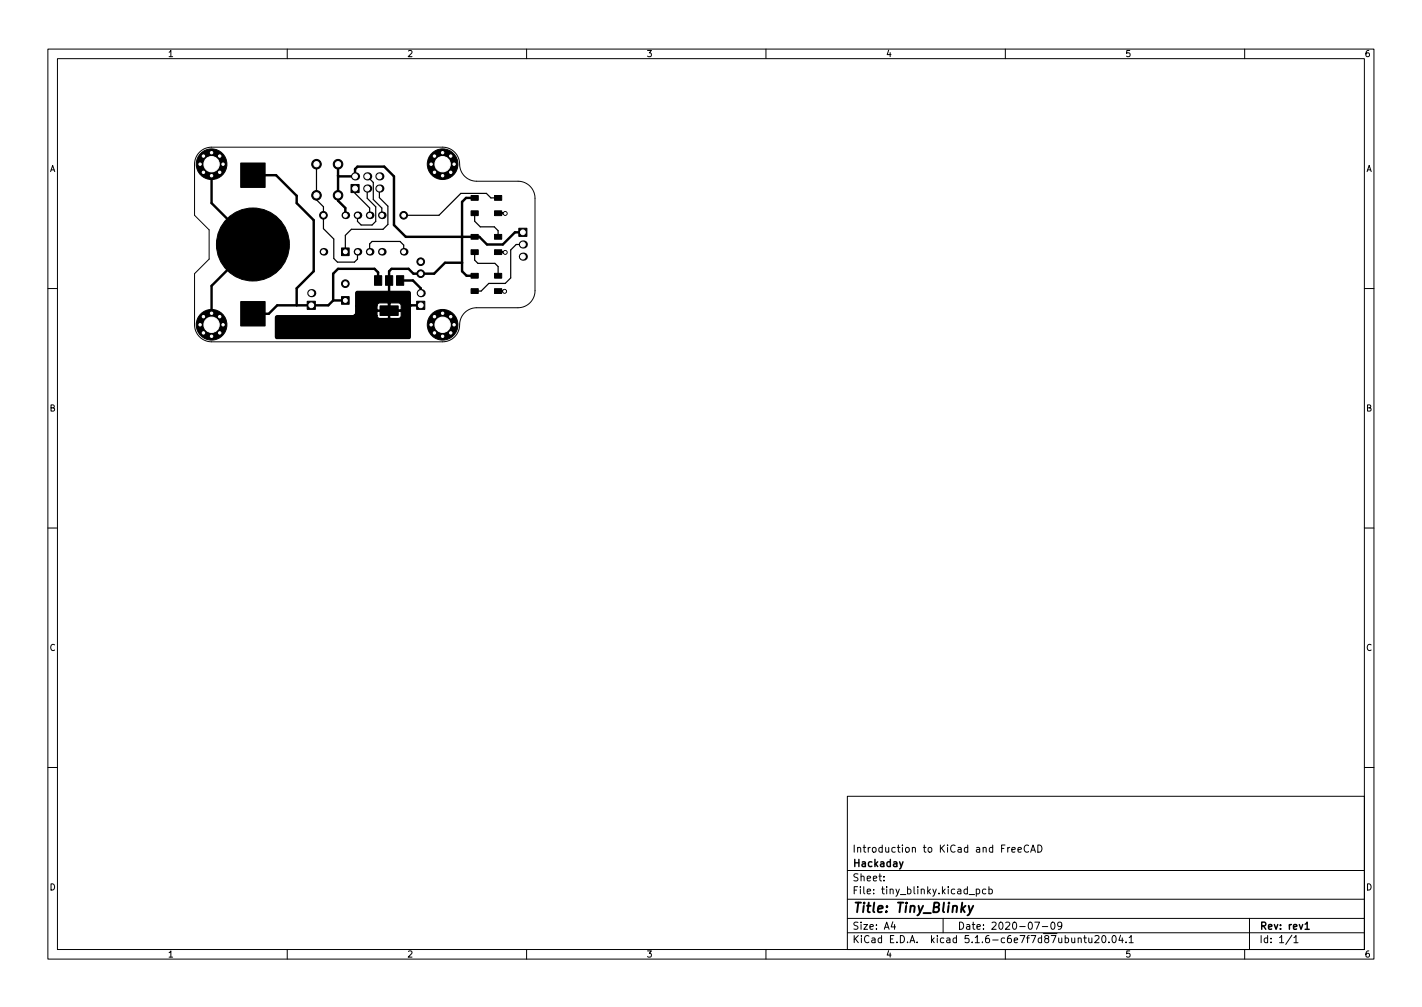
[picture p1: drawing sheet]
<svg xmlns="http://www.w3.org/2000/svg" width="297mm" height="210mm" viewBox="0 0 297 210" stroke-linecap="round" stroke-linejoin="round" font-family="sans-serif">
<defs><g id="words">
<text font-size="2.8" x="178" y="190.6">Title: Tiny_Blinky</text>
<g font-size="2.1">
<text x="178" y="178">Introduction to KiCad and FreeCAD</text>
<text x="178" y="184">Sheet:</text>
<text x="178" y="181">Hackaday</text>
<text x="178" y="186.7">File: tiny_blinky.kicad_pcb</text>
<text x="178" y="196.9">KiCad E.D.A. kicad 5.1.6-c6e7f7d87ubuntu20.04.1</text>
<text x="178" y="194.1">Size: A4</text>
<text x="200" y="194.1">Date: 2020-07-09</text>
<text x="263" y="194.1">Rev: rev1</text>
<text x="263" y="196.9">Id: 1/1</text>
</g>
<g font-size="1.8">
<text x="35" y="11.9">1</text>
<text x="85" y="11.9">2</text>
<text x="135" y="11.9">3</text>
<text x="185" y="11.9">4</text>
<text x="235" y="11.9">5</text>
<text x="285" y="11.9">6</text>
<text x="10.3" y="35.9">A</text>
<text x="285.3" y="35.9">A</text>
<text x="10.3" y="85.9">B</text>
<text x="285.3" y="85.9">B</text>
<text x="10.3" y="135.9">C</text>
<text x="285.3" y="135.9">C</text>
<text x="10.3" y="185.9">D</text>
<text x="285.3" y="185.9">D</text>
<text x="35" y="199.9">1</text>
<text x="85" y="199.9">2</text>
<text x="135" y="199.9">3</text>
<text x="185" y="199.9">4</text>
<text x="235" y="199.9">5</text>
<text x="285" y="199.9">6</text>
</g>
</g></defs>
<g fill="none" stroke="#000" stroke-width=".21">
<path d="M10 10.2h277v190.1h-277zM12 12.2h273v186.1h-273zM60 10.2v2M110 10.2v2M160 10.2v2M210 10.2v2M260 10.2v2M41.7 31.8a3.6 3.6 0 0 1 2.5-1.1h48.3a3.7 3.7 0 0 1 3.6 4.2 3.6 3.6 0 0 0 3.5 2.9h8.6a3.6 3.6 0 0 1 3.6 3.6v19.3a3.6 3.6 0 0 1-3.6 3.6h-8.6a3.7 3.7 0 0 0-3.6 4.1 3.6 3.6 0 0 1-3.5 3h-48.3a3.6 3.6 0 0 1-3.6-3.6v-10.7l3.1-3v-6.1l-3.1-3v-10.7a3.6 3.6 0 0 1 1.1-2.5zM10 60.2h2M285 60.2h2M10 110.2h2M285 110.2h2"/>
<path d="M10 160.2h2M177 166.3h108v32h-108zM211.4 177.4l.7-.1-.1-.3-.4-.1-.2 .2v.8h.6M212.6 177.4l.8-.1-.1-.3-.4-.1-.3 .2 .1 .8h.6M214.9 176.6a.71 .71 0 0 0-1 .5 .71 .71 0 0 0 .7 .8l.3-.1M215.3 177.9l.5-1.5 .5 1.5M215.4 177.5h.7M216.8 176.4a.76 .76 0 0 1 .9 .8 .76 .76 0 0 1-.9 .7zM285 160.2h2M60 198.3v2M110 198.3v2M160 198.3v2"/>
<path d="M177 194.8h108M177 191.8h108M177 187.8h108M177 181.8h108M184.6 183.8v.1M184.6 183v.1M186.5 192.5l-.4 1h1M186.9 193v1M197 191.8v3M202.4 186.8h1.2M203.9 185.7l.5-.1 .2 .3-.1 .7h-.6M203.9 185.6v1.5"/>
<path d="M205.9 185.7l-.4-.1-.3 .3 .2 .7h.5M206.6 185.7l.4-.1 .3 .3-.2 .7h-.5M206.6 185.1v1.5M210 198.3v2M216.1 192.5h1l-.6 1.5M217.7 193.5h1.2M219.6 192.7l.3-.2a.8 .8 0 0 1 .5 .8 .8 .8 0 0 1-.5 .7l-.3-.1-.1-.4zM221.8 193.2l-.3 .3h-.3l-.3-.3 .2-.6 .4-.1 .2 .2a.99 .99 0 0 1-.3 1.3h-.3M225.2 196l.2-.2 .4 .1 .1 .9M226.4 195.8h.5M226.6 195.3v1.3l.3 .2M227.4 195.8l.1 1h.4l.2-.1"/>
<path d="M228.1 195.8v1M228.7 195.5l.6-.2 .3 .5-1 1h1M230.3 195.5l.2-.2a.8 .8 0 0 1 .5 .8 .8 .8 0 0 1-.5 .7l-.2-.1-.2-.4zM231.6 196.7v.1M232.5 195.4l.1-.1a.8 .8 0 0 1 .6 .8 .8 .8 0 0 1-.6 .7 1 1 0 0 1-.1-1.4zM234.1 195.3l-.4 1h.9M234.4 195.8v1M235.2 196.7v.1M235.9 195.8l.4-.5v1.5M235.9 196.8h.8M260 198.3v2M261 191.8v6.5"/>
<path d="M269.9 195.3l-1.3 1.9M270.3 195.8l.4-.5v1.5M270.3 196.8h.8"/>
</g>
<path d="M188.6 179.9l-.5 1.4-.2 .1M272.6 193l.5-.5v1.5M272.6 194h.9" fill="none" stroke="#000" stroke-width=".3"/>
<path d="M202.3 189.1l.4 1.4M203.3 189.1l-.9 1.8-.3 .2" fill="none" stroke="#000" stroke-width=".4"/>
<g fill="#000" stroke="#000" stroke-width=".21">
<path d="M50.3 34h5.1v5.1h-5.1zM71.3 51.8h1.6v1.6h-1.6zM73.3 38.5h1.7v1.7h-1.7zM78.2 57.6h1.5v2h-1.5zM80.5 57.6h1.5v2h-1.5zM82.8 57.6h1.5v2h-1.5zM98.4 44h1.5v1h-1.5zM98.4 40.8h1.5v1h-1.5zM98.4 52.1h1.5v1h-1.5zM98.4 48.9h1.5v1h-1.5zM98.4 57.1h1.5v1h-1.5zM103.3 44h1.5v1h-1.5z"/>
<path d="M103.3 40.8h1.5v1h-1.5zM103.3 52.1h1.5v1h-1.5zM103.3 48.9h1.5v1h-1.5zM103.3 57.1h1.5v1h-1.5zM108.4 47.7h1.7v1.7h-1.7zM50.3 63h5.1v5.1h-5.1zM64.2 62.9h1.7v1.7h-1.7zM71.3 61.9h1.6v1.6h-1.6zM79.4 63.9h3.8v2h-3.8zM87 62.9h1.7v1.7h-1.7zM98.4 60.3h1.5v1h-1.5zM103.3 60.3h1.5v1h-1.5z"/>
<circle cx="41.8" cy="34.3" r=".4"/>
<circle cx="42.5" cy="36" r=".4"/>
<circle cx="42.5" cy="32.6" r=".4"/>
<circle cx="44.2" cy="36.7" r=".4"/>
<circle cx="44.2" cy="31.9" r=".4"/>
<circle cx="44.2" cy="34.3" r="3.2"/>
<circle cx="45.9" cy="32.6" r=".4"/>
<circle cx="45.9" cy="36" r=".4"/>
<circle cx="46.6" cy="34.3" r=".4"/>
<circle cx="66.1" cy="34.3" r="1"/>
<circle cx="70.6" cy="34.3" r="1"/>
<circle cx="90.1" cy="34.3" r=".4"/>
<circle cx="90.8" cy="36" r=".4"/>
<circle cx="90.8" cy="32.6" r=".4"/>
<circle cx="92.5" cy="36.7" r=".4"/>
<circle cx="92.5" cy="31.9" r=".4"/>
<circle cx="92.5" cy="34.3" r="3.2"/>
<circle cx="94.2" cy="32.6" r=".4"/>
<circle cx="94.2" cy="36" r=".4"/>
<circle cx="94.9" cy="34.3" r=".4"/>
<circle cx="52.8" cy="51" r="7.6"/>
<circle cx="66.1" cy="40.8" r="1"/>
<circle cx="67.6" cy="45" r=".8"/>
<circle cx="70.6" cy="40.8" r="1"/>
<circle cx="72.1" cy="59.2" r=".8"/>
<circle cx="84.3" cy="45" r=".8"/>
<circle cx="87.9" cy="54.6" r=".8"/>
<circle cx="87.9" cy="57.1" r=".8"/>
<circle cx="105.5" cy="44.6" r=".41"/>
<circle cx="105.5" cy="52.7" r=".41"/>
<circle cx="41.8" cy="67.8" r=".4"/>
<circle cx="42.5" cy="69.5" r=".4"/>
<circle cx="42.5" cy="66.1" r=".4"/>
<circle cx="44.2" cy="65.4" r=".4"/>
<circle cx="44.2" cy="70.2" r=".4"/>
<circle cx="44.2" cy="67.8" r="3.2"/>
<circle cx="45.9" cy="69.5" r=".4"/>
<circle cx="45.9" cy="66.1" r=".4"/>
<circle cx="46.6" cy="67.8" r=".4"/>
<circle cx="90.1" cy="67.8" r=".4"/>
<circle cx="90.8" cy="69.5" r=".4"/>
<circle cx="90.8" cy="66.1" r=".4"/>
<circle cx="92.5" cy="70.2" r=".4"/>
<circle cx="92.5" cy="65.4" r=".4"/>
<circle cx="92.5" cy="67.8" r="3.2"/>
<circle cx="94.2" cy="66.1" r=".4"/>
<circle cx="94.2" cy="69.5" r=".4"/>
<circle cx="94.9" cy="67.8" r=".4"/>
<circle cx="105.4" cy="60.8" r=".41"/>
</g>
<g fill="#000">
<circle cx="74.2" cy="36.8" r=".85"/>
<circle cx="76.7" cy="39.4" r=".85"/>
<circle cx="76.7" cy="36.8" r=".85"/>
<circle cx="79.2" cy="39.4" r=".85"/>
<circle cx="79.2" cy="36.8" r=".85"/>
<circle cx="67.6" cy="52.6" r=".8"/>
<circle cx="72.1" cy="45" r=".8"/>
<circle cx="74.7" cy="45" r=".8"/>
<circle cx="74.7" cy="52.6" r=".8"/>
<circle cx="77.2" cy="45" r=".8"/>
<circle cx="77.2" cy="52.6" r=".8"/>
<circle cx="79.8" cy="52.6" r=".8"/>
<circle cx="79.8" cy="45" r=".8"/>
<circle cx="84.3" cy="52.6" r=".8"/>
<circle cx="109.2" cy="53.6" r=".85"/>
<circle cx="109.2" cy="51" r=".85"/>
<circle cx="65" cy="61.2" r=".85"/>
<circle cx="87.9" cy="61.2" r=".85"/>
</g>
<g fill="none" stroke="#000" stroke-width=".51">
<path d="M44.2 34.3v8.1l8.6 8.6-8.6 8.7v8.1M52.8 36.6h4.9l4.3 4.3v1.5l3.5 3.6v10.6l-3.5 3.6v3.5M70.6 36.7l.1 .1h3.5v-1.5l.5-.5h5.6l2 2v10.2l2.5 2.4h15.3l1.6 1.6h3.3l2.6-2.5h1.6M70.6 34.3v7.6l1.5 1.5v1.6M79 58.6v-1.7l-.8-.8h-7.6l-1 1v5.6M83.6 58.6h2.7l1.6 1.6v1M96.5 54.9h-3.5l-2.3 2.2h-4.3l-1.1-1h-3.5l-.5 .5v8.3h3.4l1.2-1.2h2M96.5 49.4h.1M99.1 41.3h-1.7l-.9 .9v14.4l1 1h1.6M104.1 44.5l1.4 .1M104.1 52.6l1.4 .1M69.6 62.7l-1 1h-10.7l-1.8 1.8h-3.3"/>
<path d="M69.6 62.7h2.5M104.1 60.8h1.3"/>
</g>
<path d="M66.1 34.3v7.4l1.5 1.5v4.5l2.1 2.2v4.1l.8 .7h3.5l.7-.6v-1.5M74.2 39.4v1l3 3v1.6M76.7 39.4v2l1.8 1.8v3l-.8 .8h-2.3l-.7-.8v-1.2M76.7 36.8l1.3 1.3v3.6l1.8 1.7v1.6M79.2 39.4v1.9l1.8 1.7v3.9l-1 1h-6.6l-1.3 1.2v3.5M77.2 52.6v-1.7l.5-.5h5.9l.7 .8v1.4M99.1 44.5v1.7l1.2 1.2h3l.8 .8v1.2M99.1 52.6v1.7l.7 .7h3.6l.7 .7v1.9M104.1 41.3h-1.6l-.9-.9h-5.3l-4.6 4.6h-7.4M109.2 51h-1.4l-1.1 1.2v5.8l-1.2 1.2h-3.4l-1.6 1.6h-1.4" fill="none" stroke="#000" stroke-width=".25"/>
<path d="M57.6 66l.3-.1h20.8a.64 .64 0 0 0 .7 .6h1.6l.2-.2v-1.3h.2v1.3l.2 .2h1.6a.64 .64 0 0 0 .6-.6v-.7l-.1-.2h-4.8l-.2 .2v.7h-4.8l.4-.5v-1.5h4.4v.7l.2 .1h2.3v-1.3h.2v1.3h2.3l.1-.1v-.7a.64 .64 0 0 0-.6-.7h-1.6l-.2 .2-.4-.2h-1.6a.64 .64 0 0 0-.7 .7h-4.4v-2.9l.4-.2h10.6l.3 .1 .1 .3v9.1l-.1 .3-27.9 .1-.2-.4v-4z" fill="#000" stroke="#000" stroke-width=".25"/>
<g fill="#fff" stroke="#fff" stroke-width=".21">
<circle cx="105.5" cy="44.6" r=".2"/>
<circle cx="105.5" cy="52.7" r=".2"/>
<circle cx="105.4" cy="60.8" r=".2"/>
<circle cx="70.6" cy="40.8" r=".55"/>
<circle cx="66.1" cy="40.8" r=".55"/>
<circle cx="70.6" cy="34.3" r=".55"/>
<circle cx="66.1" cy="34.3" r=".55"/>
<circle cx="72.1" cy="62.7" r=".4"/>
<circle cx="72.1" cy="59.2" r=".4"/>
<circle cx="87.9" cy="57.1" r=".4"/>
<circle cx="87.9" cy="54.6" r=".4"/>
<circle cx="92.5" cy="67.8" r="1.6"/>
<circle cx="94.9" cy="67.8" r=".25"/>
<circle cx="94.2" cy="69.5" r=".25"/>
<circle cx="92.5" cy="70.2" r=".25"/>
<circle cx="90.8" cy="69.5" r=".25"/>
<circle cx="90.1" cy="67.8" r=".25"/>
<circle cx="90.8" cy="66.1" r=".25"/>
<circle cx="92.5" cy="65.4" r=".25"/>
<circle cx="94.2" cy="66.1" r=".25"/>
<circle cx="94.2" cy="32.6" r=".25"/>
<circle cx="92.5" cy="31.9" r=".25"/>
<circle cx="90.8" cy="32.6" r=".25"/>
<circle cx="90.1" cy="34.3" r=".25"/>
<circle cx="90.8" cy="36" r=".25"/>
<circle cx="92.5" cy="36.7" r=".25"/>
<circle cx="94.2" cy="36" r=".25"/>
<circle cx="94.9" cy="34.3" r=".25"/>
<circle cx="92.5" cy="34.3" r="1.6"/>
<circle cx="44.2" cy="34.3" r="1.6"/>
<circle cx="46.6" cy="34.3" r=".25"/>
<circle cx="45.9" cy="36" r=".25"/>
<circle cx="44.2" cy="36.7" r=".25"/>
<circle cx="42.5" cy="36" r=".25"/>
<circle cx="41.8" cy="34.3" r=".25"/>
<circle cx="42.5" cy="32.6" r=".25"/>
<circle cx="44.2" cy="31.9" r=".25"/>
<circle cx="45.9" cy="32.6" r=".25"/>
<circle cx="45.9" cy="66.1" r=".25"/>
<circle cx="44.2" cy="65.4" r=".25"/>
<circle cx="42.5" cy="66.1" r=".25"/>
<circle cx="41.8" cy="67.8" r=".25"/>
<circle cx="42.5" cy="69.5" r=".25"/>
<circle cx="44.2" cy="70.2" r=".25"/>
<circle cx="45.9" cy="69.5" r=".25"/>
<circle cx="46.6" cy="67.8" r=".25"/>
<circle cx="44.2" cy="67.8" r="1.6"/>
<circle cx="109.2" cy="48.5" r=".5"/>
<circle cx="109.2" cy="51" r=".5"/>
<circle cx="109.2" cy="53.6" r=".5"/>
<circle cx="74.2" cy="39.4" r=".5"/>
<circle cx="74.2" cy="36.8" r=".5"/>
<circle cx="76.7" cy="39.4" r=".5"/>
<circle cx="76.7" cy="36.8" r=".5"/>
<circle cx="79.2" cy="39.4" r=".5"/>
<circle cx="79.2" cy="36.8" r=".5"/>
<circle cx="65" cy="61.2" r=".5"/>
<circle cx="65" cy="63.7" r=".5"/>
<circle cx="87.9" cy="63.7" r=".5"/>
<circle cx="87.9" cy="61.2" r=".5"/>
<circle cx="84.3" cy="45" r=".4"/>
<circle cx="84.3" cy="52.6" r=".4"/>
<circle cx="67.6" cy="52.6" r=".4"/>
<circle cx="67.6" cy="45" r=".4"/>
<circle cx="72.1" cy="52.6" r=".4"/>
<circle cx="79.8" cy="45" r=".4"/>
<circle cx="74.7" cy="52.6" r=".4"/>
<circle cx="77.2" cy="45" r=".4"/>
<circle cx="77.2" cy="52.6" r=".4"/>
<circle cx="74.7" cy="45" r=".4"/>
<circle cx="79.8" cy="52.6" r=".4"/>
<circle cx="72.1" cy="45" r=".4"/>
</g>
<use href="#words"/>
</svg>
